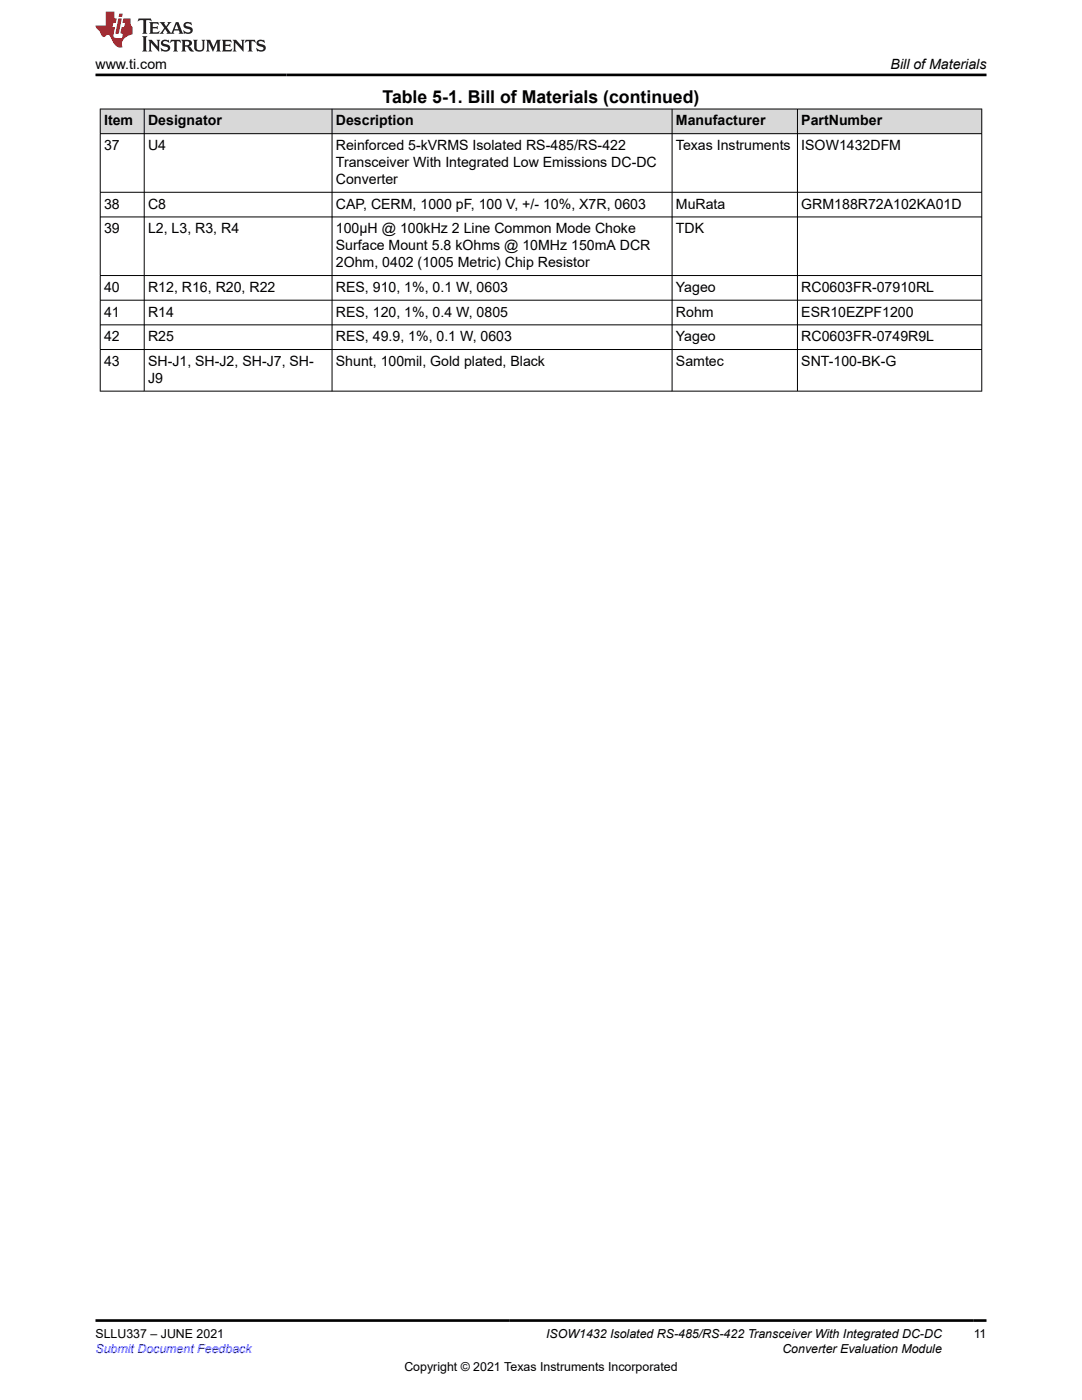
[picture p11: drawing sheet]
<svg xmlns="http://www.w3.org/2000/svg" width="216mm" height="279mm" viewBox="0 0 216 279" stroke-linecap="round" stroke-linejoin="round" font-family="sans-serif">
<defs><g id="words">
<text font-size="3.5" x="76.3" y="20.6">Table 5-1. Bill of Materials (continued)</text>
<g font-size="2.8">
<text x="19" y="13.8">www.ti.com</text>
<text x="177.7" y="13.8">Bill of Materials</text>
<text x="20.8" y="30">37</text>
<text x="20.8" y="25">Item</text>
<text x="29.5" y="30">U4</text>
<text x="29.5" y="25">Designator</text>
<text x="67" y="25">Description</text>
<text x="67" y="30">Reinforced 5-kVRMS Isolated RS-485/RS-422</text>
<text x="134.9" y="25">Manufacturer</text>
<text x="134.9" y="30">Texas Instruments</text>
<text x="159.9" y="25">PartNumber</text>
<text x="159.9" y="30">ISOW1432DFM</text>
<text x="67" y="33.3">Transceiver With Integrated Low Emissions DC-DC</text>
<text x="20.8" y="41.6">38</text>
<text x="29.5" y="41.6">C8</text>
<text x="67" y="36.7">Converter</text>
<text x="67" y="41.6">CAP, CERM, 1000 pF, 100 V, +/- 10%, X7R, 0603</text>
<text x="134.9" y="41.6">MuRata</text>
<text x="159.9" y="41.6">GRM188R72A102KA01D</text>
<text x="20.8" y="46.6">39</text>
<text x="29.5" y="46.6">L2, L3, R3, R4</text>
<text x="67" y="46.6">100µH @ 100kHz 2 Line Common Mode Choke</text>
<text x="134.9" y="46.6">TDK</text>
<text x="67" y="50">Surface Mount 5.8 kOhms @ 10MHz 150mA DCR</text>
<text x="67" y="53.3">2Ohm, 0402 (1005 Metric) Chip Resistor</text>
<text x="20.8" y="58.3">40</text>
<text x="29.5" y="58.3">R12, R16, R20, R22</text>
<text x="67" y="58.3">RES, 910, 1%, 0.1 W, 0603</text>
<text x="134.9" y="58.3">Yageo</text>
<text x="159.9" y="58.3">RC0603FR-07910RL</text>
<text x="20.8" y="63.2">41</text>
<text x="29.5" y="63.2">R14</text>
<text x="67" y="63.2">RES, 120, 1%, 0.4 W, 0805</text>
<text x="134.9" y="63.2">Rohm</text>
<text x="159.9" y="63.2">ESR10EZPF1200</text>
<text x="20.8" y="68.1">42</text>
<text x="29.5" y="68.1">R25</text>
<text x="67" y="68.1">RES, 49.9, 1%, 0.1 W, 0603</text>
<text x="134.9" y="68.1">Yageo</text>
<text x="159.9" y="68.1">RC0603FR-0749R9L</text>
<text x="20.8" y="73">43</text>
<text x="29.5" y="73">SH-J1, SH-J2, SH-J7, SH-</text>
<text x="29.5" y="76.4">J9</text>
<text x="67" y="73">Shunt, 100mil, Gold plated, Black</text>
<text x="134.9" y="73">Samtec</text>
<text x="159.9" y="73">SNT-100-BK-G</text>
</g>
<g font-size="2.5">
<text x="19" y="267.1">SLLU337 – JUNE 2021</text>
<text x="109" y="267.1">ISOW1432 Isolated RS-485/RS-422 Transceiver With Integrated DC-DC</text>
<text x="194.3" y="267.1">11</text>
<text x="80.7" y="273.5">Copyright © 2021 Texas Instruments Incorporated</text>
<text x="156.1" y="270">Converter Evaluation Module</text>
</g>
<text font-size="2.5" fill="#00f" x="19" y="270">Submit Document Feedback</text>
</g></defs>
<g fill="#d8d8d8">
<path d="M20 21.8h175.9v4.9h-175.9z" fill-rule="evenodd"/>
<path d="M20.1 21.8h8.6v4.8h-8.6z" fill-rule="evenodd"/>
<path d="M28.8 21.8h37.4v4.8h-37.4z" fill-rule="evenodd"/>
<path d="M66.3 21.8h67.7v4.8h-67.7z" fill-rule="evenodd"/>
<path d="M134.2 21.8h24.9v4.8h-24.9z" fill-rule="evenodd"/>
<path d="M159.2 21.8h36.6v4.8h-36.6z" fill-rule="evenodd"/>
</g>
<g fill="none" stroke="#000" stroke-width=".2">
<path d="M19.9 21.8h176.1M19.9 26.7h176.1M19.9 38.4h176.1M20 21.7v56.4M28.8 21.7v56.4M66.3 21.7v56.4M134.1 21.7v56.4M159.1 21.7v56.4M195.9 21.7v56.4M19.9 43.3h176.1M19.9 55h176.1M19.9 59.9h176.1"/>
<path d="M19.9 64.8h176.1M19.9 69.8h176.1M19.9 78.1h176.1"/>
</g>
<path d="M27.7 3.7l-.2 .6 .5-.3h.6v.2v2.2l-.2 .3h1l-.2-.3v-2.2v-.2h.5l.5 .3-.1-.6zM29.8 4.4l.2 .4v1.6l-.2 .3h1.9l.1-.6a1.08 1.08 0 0 1-1.3 .2v-.6h.6l.4 .1v-.6l-.4 .2h-.6v-.6l.2-.1a1 1 0 0 1 1 .3l-.1-.6zM31.8 4.4l1 1.2-1 1.1h.9l-.2-.2 .4-.7 .5 .7-.2 .2h1.6l-.2-.2 .1-.4h1l.1 .4-.1 .2h.9l-.2-.3-.8-2h-.5l-1 2.2-.8-1.1 .9-1.1h-.8l.2 .2-.5 .7-.3-.7 .1-.2zM35.2 4.8l.4 1h-.8zM36.8 4.6a.65 .65 0 0 0-.2 .7 .65 .65 0 0 0 .6 .4l.7 .2 .1 .2a.79 .79 0 0 1-.7 .4 .79 .79 0 0 1-.7-.5l.1 .7 .2-.1a.93 .93 0 0 0 1.1 .1 .93 .93 0 0 0 .4-.9 1.46 1.46 0 0 0-1.2-.6l-.1-.4a1.09 1.09 0 0 1 1.2 .2l-.2-.6-.1 .1-.6-.1zM28.4 7.2l.2 .4v2.3l-.2 .4h1l-.2-.4v-2.3l.2-.4zM29.6 7.9l.2 .4v1.6l-.2 .4h.8l-.3-.4v-1.4l1.7 1.8v-2l.2-.4h-.8l.2 .3 .1 1.1-1.2-1.4zM32.3 8.1a.65 .65 0 0 0-.2 .7 .65 .65 0 0 0 .7 .4l.6 .2 .1 .3a.79 .79 0 0 1-.7 .3 .79 .79 0 0 1-.7-.5l.1 .8 .2-.1a.93 .93 0 0 0 1.1 0 .93 .93 0 0 0 .4-.9 1.46 1.46 0 0 0-1.2-.6l-.1-.4a1.09 1.09 0 0 1 1.2 .2l-.2-.6-.1 .1-.6-.1zM34.1 7.9l-.1 .7a.63 .63 0 0 1 .7-.4l.1 1.7-.3 .4h1l-.2-.4v-1.7a.66 .66 0 0 1 .8 .4l-.1-.7zM36.2 7.9l.2 .4v1.6l-.2 .4h.9l-.2-.2v-.8l.5 .1 .1 .1a.79 .79 0 0 0 1.2 .7l-1-1a.61 .61 0 0 0 .6-.6 .61 .61 0 0 0-.5-.6zM36.9 8.3l.2-.1a.47 .47 0 0 1 .5 .1 .47 .47 0 0 1 .1 .5l-.2 .2h-.6zM38.5 7.9l.2 .3a2.27 2.27 0 0 0 .4 1.9 1.04 1.04 0 0 0 1.7-.6v-1.3l.2-.3h-.8l.2 .4v1.2a.6 .6 0 0 1-.6 .5 .6 .6 0 0 1-.6-.5v-1.2l.3-.4zM41.1 7.9l.2 .4v1.6l-.2 .4h.7l-.2-.4v-1.5l.9 1.9 .8-1.9v1.5l-.2 .4h1l-.3-.4v-1.6l.3-.4h-.8l-.7 1.6-.7-1.6zM44.3 7.9l.2 .4v1.6l-.2 .4h1.9l.1-.6a1.09 1.09 0 0 1-1.3 .1v-.6h.6l.4 .2v-.7l-.4 .2h-.6v-.5l.2-.2a1.01 1.01 0 0 1 1 .3l-.1-.6zM46.4 7.9l.3 .4v1.6l-.3 .4h.8l-.2-.4v-1.4l1.6 1.8v-2l.2-.4h-.7l.2 .3v1.1l-1.2-1.4zM49 7.9l-.1 .7a.63 .63 0 0 1 .8-.4v1.7l-.3 .4h1l-.2-.4v-1.7a.66 .66 0 0 1 .8 .4l-.1-.7zM51.4 8.1a.65 .65 0 0 0-.2 .7 .65 .65 0 0 0 .6 .4l.6 .2 .2 .3a.79 .79 0 0 1-.8 .3 .79 .79 0 0 1-.6-.5l.1 .8 .2-.1a.93 .93 0 0 0 1 0 .93 .93 0 0 0 .5-.9 1.46 1.46 0 0 0-1.3-.6l-.1-.4a1.09 1.09 0 0 1 1.3 .2l-.2-.6-.2 .1-.5-.1z" fill="#231f20"/>
<path d="M21.1 2.3v2.8h-2.1l.1 .4 .9 .9a.95 .95 0 0 0 .9 .9 .59 .59 0 0 1 .6-.3 .59 .59 0 0 1 .5 .3l.4 .8a1.59 1.59 0 0 0 2.1 1.3 1.61 1.61 0 0 1 1-2.2l1-.4-.1-1.4a1.59 1.59 0 0 1-.4-1.7h-1.4l-.2 .9h.5l-.1 .8h-.5l-.2 1v.3h.4l-.2 .9h-.6a.73 .73 0 0 1-1.1-.6l.3-1.6h-.5l.2-.8h.5l.2-.9h-.5v-1.4zM23.6 3.7l-.6 3h.7l.6-3zM23.8 2.7l-.1 .7h.7l.1-.7z" fill="#ed1c24"/>
<path d="M19 15h177.8M19 263.5h177.8" fill="none" stroke="#000" stroke-width=".53"/>
<use href="#words"/>
</svg>
